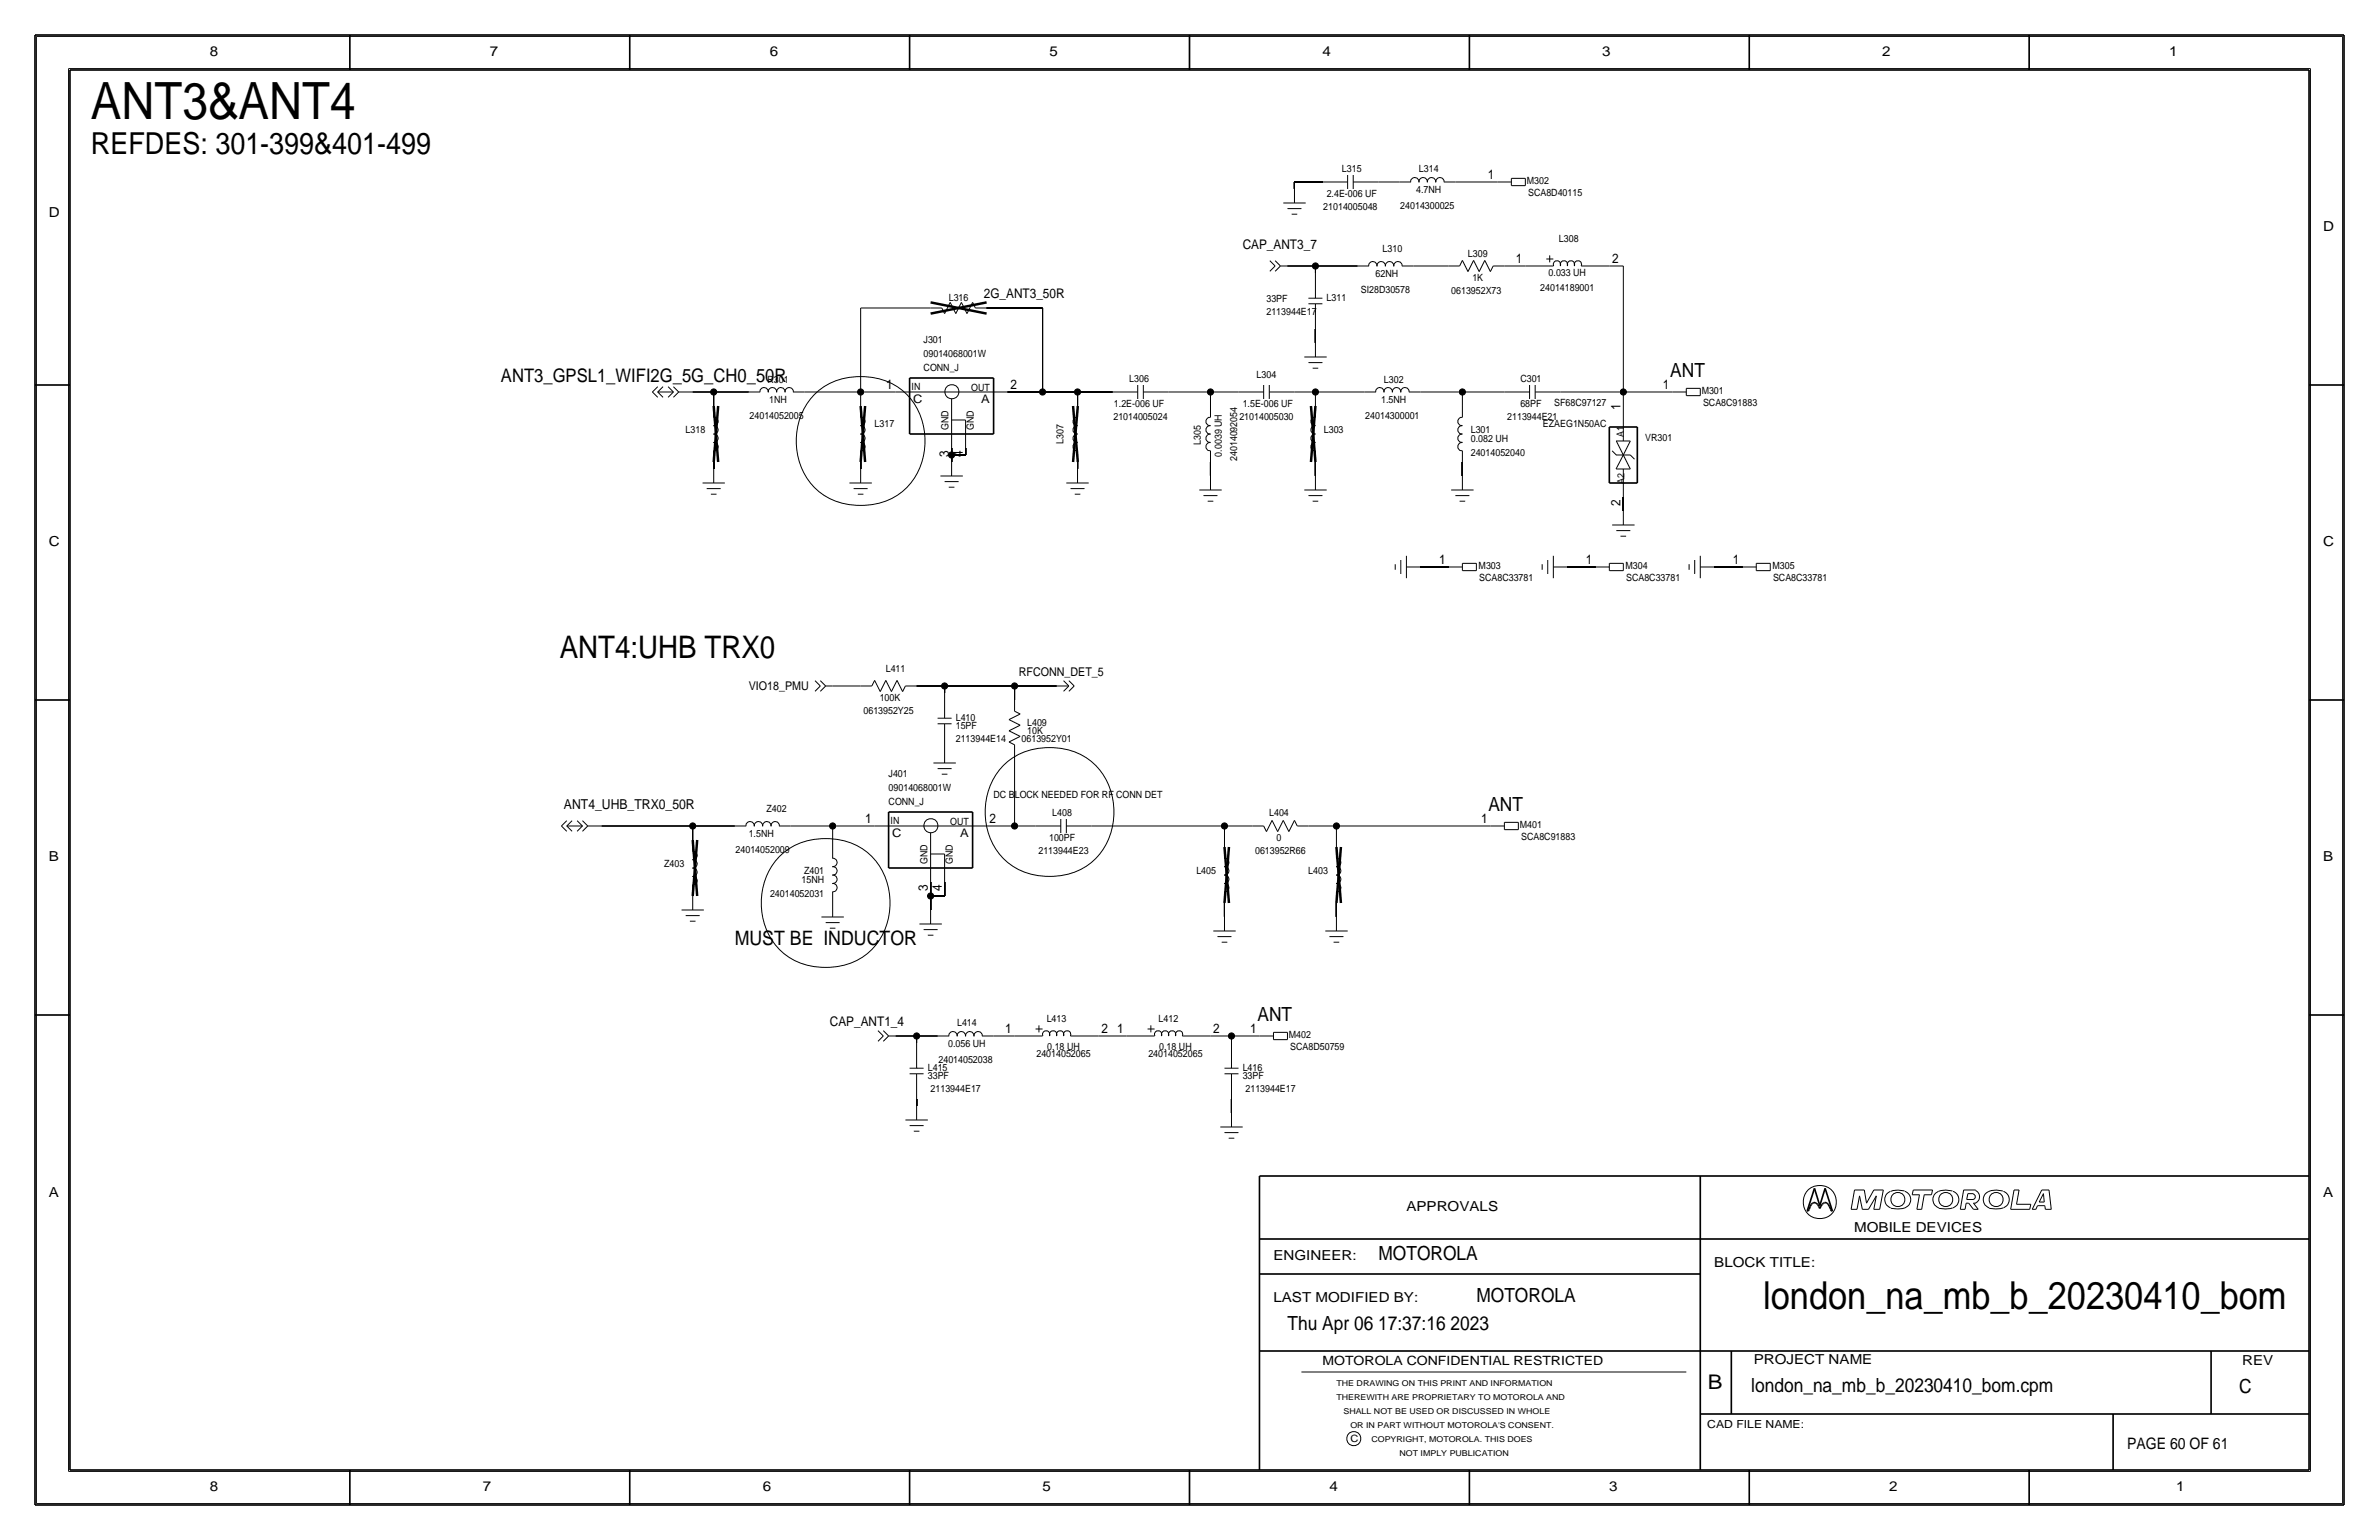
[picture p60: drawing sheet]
<svg xmlns="http://www.w3.org/2000/svg" width="432mm" height="279mm" viewBox="0 0 432 279" stroke-linecap="round" stroke-linejoin="round" font-family="sans-serif">
<defs><g id="words">
<text font-size="9.3" x="16.5" y="21.6">ANT3&amp;ANT4</text>
<text font-size="7" x="320" y="237.5">london_na_mb_b_20230410_bom</text>
<text font-size="5.6" x="101.6" y="119.4">ANT4:UHB TRX0</text>
<text font-size="5.5" x="16.5" y="27.9">REFDES: 301-399&amp;401-499</text>
<text font-size="3.7" x="310" y="252.1">B</text>
<text font-size="3.6" x="133.3" y="171.4">MUST BE INDUCTOR</text>
<g font-size="3.5">
<text x="303.2" y="68.3">ANT</text>
<text x="270.2" y="147.1">ANT</text>
<text x="228.2" y="185.2">ANT</text>
<text x="250.2" y="228.6">MOTOROLA</text>
<text x="268" y="236.2">MOTOROLA</text>
<text x="233.7" y="241.3">Thu Apr 06 17:37:16 2023</text>
<text x="317.9" y="252.6">london_na_mb_b_20230410_bom.cpm</text>
<text x="406.4" y="252.7">C</text>
</g>
<text font-size="3.4" x="90.9" y="69.3">ANT3_GPSL1_WIFI2G_5G_CH0_50R</text>
<text font-size="2.9" x="386.1" y="262.9">PAGE 60 OF 61</text>
<g font-size="2.5">
<text x="38.1" y="10.2">8</text>
<text x="88.9" y="10.2">7</text>
<text x="139.7" y="10.2">6</text>
<text x="190.5" y="10.2">5</text>
<text x="240" y="10.2">4</text>
<text x="290.8" y="10.2">3</text>
<text x="341.6" y="10.2">2</text>
<text x="393.7" y="10.2">1</text>
<text x="8.9" y="39.4">D</text>
<text x="421.6" y="41.9">D</text>
<text x="8.9" y="99.1">C</text>
<text x="421.6" y="99.1">C</text>
<text x="102.4" y="146.8">ANT4_UHB_TRX0_50R</text>
<text x="8.9" y="156.2">B</text>
<text x="421.6" y="156.2">B</text>
<text x="8.9" y="217.2">A</text>
<text x="255.3" y="219.7">APPROVALS</text>
<text x="421.6" y="217.2">A</text>
<text x="336.5" y="223.5">MOBILE DEVICES</text>
<text x="231.1" y="228.6">ENGINEER:</text>
<text x="311.1" y="229.9">BLOCK TITLE:</text>
<text x="231.1" y="236.2">LAST MODIFIED BY:</text>
<text x="318.3" y="247.5">PROJECT NAME</text>
<text x="407" y="247.6">REV</text>
<text x="38.1" y="270.5">8</text>
<text x="87.6" y="270.5">7</text>
<text x="138.4" y="270.5">6</text>
<text x="189.2" y="270.5">5</text>
<text x="241.3" y="270.5">4</text>
<text x="292.1" y="270.5">3</text>
<text x="342.9" y="270.5">2</text>
<text x="395" y="270.5">1</text>
</g>
<g font-size="2.4">
<text x="270.1" y="32.5">1</text>
<text x="225.6" y="45.2">CAP_ANT3_7</text>
<text x="275.2" y="47.8">1</text>
<text x="292.6" y="47.8">2</text>
<text x="178.6" y="54.1">2G_ANT3_50R</text>
<text x="160.9" y="70.6">1</text>
<text x="183.4" y="70.6">2</text>
<text x="301.8" y="70.6">1</text>
<text x="294.1" y="74.4" transform="rotate(-90 294.1 74.4)">1</text>
<text x="172.2" y="83" transform="rotate(-90 172.2 83)">3</text>
<text x="174.8" y="83" transform="rotate(-90 174.8 83)">4</text>
<text x="294.1" y="91.9" transform="rotate(-90 294.1 91.9)">2</text>
<text x="261.2" y="102.4">1</text>
<text x="287.9" y="102.4">1</text>
<text x="314.5" y="102.4">1</text>
<text x="157" y="149.4">1</text>
<text x="179.6" y="149.4">2</text>
<text x="268.8" y="149.4">1</text>
<text x="168.4" y="161.7" transform="rotate(-90 168.4 161.7)">3</text>
<text x="170.9" y="161.7" transform="rotate(-90 170.9 161.7)">4</text>
<text x="150.6" y="186.2">CAP_ANT1_4</text>
<text x="182.4" y="187.5">1</text>
<text x="199.9" y="187.5">2</text>
<text x="202.8" y="187.5">1</text>
<text x="220.2" y="187.5">2</text>
<text x="226.9" y="187.5">1</text>
</g>
<text font-size="2.3" x="240" y="247.6">MOTOROLA CONFIDENTIAL RESTRICTED</text>
<g font-size="2.2">
<text x="135.9" y="125.2">VIO18_PMU</text>
<text x="184.9" y="122.7">RFCONN_DET_5</text>
</g>
<g font-size="2.1">
<text x="165.8" y="73.2">C</text>
<text x="178.1" y="73.2">A</text>
<text x="162" y="151.9">C</text>
<text x="174.3" y="151.9">A</text>
</g>
<text font-size="2" x="309.9" y="259.1">CAD FILE NAME:</text>
<g font-size="1.8">
<text x="240.8" y="35.8">2.4E-006 UF</text>
<text x="243.6" y="31.2">L315</text>
<text x="257.1" y="35.1">4.7NH</text>
<text x="257.5" y="31.3">L314</text>
<text x="277.1" y="33.4">M302</text>
<text x="277.4" y="35.6">SCA8D40115</text>
<text x="240.2" y="38.1">21014005048</text>
<text x="254.2" y="37.8">24014300025</text>
<text x="250.9" y="45.7">L310</text>
<text x="266.4" y="46.6">L309</text>
<text x="282.9" y="44">L308</text>
<text x="247" y="53.1">SI28D30578</text>
<text x="249.7" y="50.3">62NH</text>
<text x="263.4" y="53.3">0613952X73</text>
<text x="267.2" y="50.9">1K</text>
<text x="279.6" y="52.8">24014189001</text>
<text x="281.1" y="50">0.033 UH</text>
<text x="172.2" y="54.6">L316</text>
<text x="229.9" y="57.1">2113944E17</text>
<text x="229.9" y="54.9">33PF</text>
<text x="240.8" y="54.6">L311</text>
<text x="167.6" y="64.8">09014068001W</text>
<text x="167.6" y="62.2">J301</text>
<text x="139.3" y="69.5">R301</text>
<text x="165.5" y="70.8">IN</text>
<text x="167.6" y="67.3">CONN_J</text>
<text x="176.3" y="70.9">OUT</text>
<text x="205" y="69.3">L306</text>
<text x="228.1" y="68.6">L304</text>
<text x="251.2" y="69.5">L302</text>
<text x="276" y="69.3">C301</text>
<text x="308.9" y="71.5">M301</text>
<text x="136" y="75.9">24014052005</text>
<text x="139.6" y="73.2">1NH</text>
<text x="158.7" y="77.5">L317</text>
<text x="202.1" y="76.2">21014005024</text>
<text x="202.2" y="73.9">1.2E-006 UF</text>
<text x="224.9" y="76.2">21014005030</text>
<text x="225.6" y="73.9">1.5E-006 UF</text>
<text x="247.8" y="75.9">24014300001</text>
<text x="250.7" y="73.2">1.5NH</text>
<text x="273.6" y="76.2">2113944E21</text>
<text x="276" y="73.9">68PF</text>
<text x="280.1" y="77.5">EZAEG1N50AC</text>
<text x="282.1" y="73.7">SF68C97127</text>
<text x="309.1" y="73.7">SCA8C91883</text>
<text x="124.4" y="78.5">L318</text>
<text x="172.2" y="78.1" transform="rotate(-90 172.2 78.1)">GND</text>
<text x="176.7" y="78.1" transform="rotate(-90 176.7 78.1)">GND</text>
<text x="193" y="80.5" transform="rotate(-90 193 80.5)">L307</text>
<text x="217.9" y="80.8" transform="rotate(-90 217.9 80.8)">L305</text>
<text x="221.7" y="82.8" transform="rotate(-90 221.7 82.8)">0.0039 UH</text>
<text x="224.5" y="83.7" transform="rotate(-90 224.5 83.7)">24014092054</text>
<text x="240.3" y="78.5">L303</text>
<text x="267" y="80.3">0.082 UH</text>
<text x="267" y="82.8">24014052040</text>
<text x="267" y="78.5">L301</text>
<text x="294.7" y="79.3" transform="rotate(-90 294.7 79.3)">A1</text>
<text x="298.6" y="80">VR301</text>
<text x="294.8" y="87.9" transform="rotate(-90 294.8 87.9)">A2</text>
<text x="268.4" y="103.3">M303</text>
<text x="268.5" y="105.4">SCA8C33781</text>
<text x="295" y="103.3">M304</text>
<text x="295.1" y="105.4">SCA8C33781</text>
<text x="321.7" y="103.3">M305</text>
<text x="321.8" y="105.4">SCA8C33781</text>
<text x="160.8" y="121.9">L411</text>
<text x="156.7" y="129.5">0613952Y25</text>
<text x="159.7" y="127.1">100K</text>
<text x="173.5" y="130.8">L410</text>
<text x="186.4" y="131.7">L409</text>
<text x="173.5" y="132.3">15PF</text>
<text x="173.5" y="134.6">2113944E14</text>
<text x="185.4" y="134.6">0613952Y01</text>
<text x="186.4" y="133.2">10K</text>
<text x="161.3" y="143.5">09014068001W</text>
<text x="161.3" y="141">J401</text>
<text x="139.1" y="147.3">Z402</text>
<text x="161.3" y="146.1">CONN_J</text>
<text x="161.6" y="149.6">IN</text>
<text x="172.5" y="149.6">OUT</text>
<text x="180.3" y="144.8">DC BLOCK NEEDED FOR RF CONN DET</text>
<text x="191" y="148.1">L408</text>
<text x="230.4" y="148.1">L404</text>
<text x="133.5" y="154.7">24014052009</text>
<text x="135.9" y="151.9">1.5NH</text>
<text x="188.5" y="154.9">2113944E23</text>
<text x="190.4" y="152.7">100PF</text>
<text x="227.8" y="154.9">0613952R66</text>
<text x="231.7" y="152.5">0</text>
<text x="275.8" y="150.3">M401</text>
<text x="276.1" y="152.4">SCA8C91883</text>
<text x="120.5" y="157.3">Z403</text>
<text x="145.5" y="160.3">15NH</text>
<text x="145.9" y="158.5">Z401</text>
<text x="168.4" y="156.8" transform="rotate(-90 168.4 156.8)">GND</text>
<text x="172.9" y="156.8" transform="rotate(-90 172.9 156.8)">GND</text>
<text x="217.1" y="158.5">L405</text>
<text x="237.5" y="158.5">L403</text>
<text x="139.8" y="162.8">24014052031</text>
<text x="190" y="185.4">L413</text>
<text x="210.3" y="185.4">L412</text>
<text x="172.1" y="190">0.056 UH</text>
<text x="173.7" y="186.2">L414</text>
<text x="188.1" y="191.8">24014052065</text>
<text x="190.1" y="190.5">0.18 UH</text>
<text x="208.4" y="191.8">24014052065</text>
<text x="210.4" y="190.5">0.18 UH</text>
<text x="233.9" y="188.4">M402</text>
<text x="234.2" y="190.5">SCA8D50759</text>
<text x="168.4" y="194.3">L415</text>
<text x="168.4" y="195.8">33PF</text>
<text x="170.3" y="192.8">24014052038</text>
<text x="225.6" y="194.3">L416</text>
<text x="225.6" y="195.8">33PF</text>
<text x="168.9" y="198.1">2113944E17</text>
<text x="226.1" y="198.1">2113944E17</text>
<text x="245.1" y="261.6">C</text>
</g>
<g font-size="1.5">
<text x="242.6" y="251.5">THE DRAWING ON THIS PRINT AND INFORMATION</text>
<text x="242.6" y="254">THEREWITH ARE PROPRIETARY TO MOTOROLA AND</text>
<text x="243.8" y="256.5">SHALL NOT BE USED OR DISCUSSED IN WHOLE</text>
<text x="245.1" y="259.1">OR IN PART WITHOUT MOTOROLA'S CONSENT.</text>
<text x="248.9" y="261.6">COPYRIGHT, MOTOROLA. THIS DOES</text>
<text x="254" y="264.2">NOT IMPLY PUBLICATION</text>
</g>
</g></defs>
<!-- layer: Nets -->
<g fill="none" stroke="#000" stroke-width=".18">
<path d="M234.9 33v1.3zM234.9 33h5.1zM250.2 33h3.8zM264.2 33h7.6zM156.2 55.9v15.2zM156.2 55.9h12.7zM179.1 55.9h10.1zM189.2 55.9v15.2zM233.7 48.3h5.1zM238.8 59.7v2.5zM238.8 48.3v1.2zM238.8 48.3h7.6z"/>
<path d="M256.5 48.3h6.4zM273 48.3h3.9zM292.1 48.3h2.5zM294.6 48.3v22.8zM125.7 71.1h3.8zM129.5 71.1v2.6zM129.5 71.1h6.4zM146 71.1h10.2zM148.3 71.2a12.6 12.6 0 0 1 15.9 0 12.4 12.4 0 0 1 0 17.7 12.6 12.6 0 0 1-15.9 0 12.4 12.4 0 0 1 0-17.7zM156.2 71.1v2.6zM156.2 71.1h6.4zM182.9 71.1h6.3z"/>
<path d="M189.2 71.1h6.4zM195.6 71.1v2.6zM195.6 71.1h6.3zM212.1 71.1h7.6zM219.7 71.1v2.6zM219.7 71.1h5.1zM234.9 71.1h3.9zM238.8 71.1v2.6zM238.8 71.1h8.8zM257.8 71.1h7.6zM265.4 71.1v2.6zM265.4 71.1h7.6z"/>
<path d="M283.2 71.1h11.4zM294.6 71.1v3.8zM294.6 71.1h8.9zM129.5 83.8v1.3zM156.2 83.8v1.3zM172.7 82.5v1.3zM172.7 81.3v1.2zM172.7 82.5h2.6zM175.3 81.3v1.2zM195.6 83.8v1.3zM219.7 83.8v2.6zM238.8 83.8v2.6z"/>
<path d="M265.4 83.8v2.6zM294.6 90.2v2.5zM257.8 102.9h5.1zM284.5 102.9h5.1zM311.1 102.9h5.1zM151.1 124.5h5.1zM166.4 124.5h5zM171.4 124.5v1.2zM171.4 124.5h12.7zM182.5 138.5a12.6 12.6 0 0 1 16 0 12.4 12.4 0 0 1 0 17.7 12.6 12.6 0 0 1-16 0 12.4 12.4 0 0 1 0-17.7zM184.1 137.2v12.7zM184.1 124.5v2.5z"/>
<path d="M184.1 124.5h7.7zM109.2 149.9h16.5zM125.7 149.9v2.5zM125.7 149.9h7.6zM141.9 155a12.6 12.6 0 0 1 15.9 0 12.4 12.4 0 0 1 0 17.7 12.6 12.6 0 0 1-15.9 0 12.4 12.4 0 0 1 0-17.7zM143.5 149.9h7.6zM151.1 149.9v3.8zM151.1 149.9h7.6zM179.1 149.9h5zM184.1 149.9h3.9zM198.1 149.9h24.1zM222.2 149.9v3.8z"/>
<path d="M222.2 149.9h5.1zM237.5 149.9h5.1zM242.6 149.9v3.8zM242.6 149.9h27.9zM168.9 162.6v2.5zM168.9 160v2.6zM168.9 162.6h2.5zM171.4 160v2.6zM222.2 163.8v2.6zM242.6 163.8v2.6zM162.6 188h3.8zM166.4 199.4v1.3z"/>
<path d="M166.4 188v1.2zM166.4 188h3.8zM180.3 188h3.8zM199.4 188h5.1zM219.7 188h3.8zM223.5 199.4v2.5zM223.5 188v1.2zM223.5 188h5.1z"/>
</g>
<g fill="#000" stroke="#000" stroke-width=".18">
<circle cx="238.8" cy="48.3" r=".56"/>
<circle cx="129.5" cy="71.1" r=".56"/>
<circle cx="156.2" cy="71.1" r=".56"/>
<circle cx="189.2" cy="71.1" r=".56"/>
<circle cx="195.6" cy="71.1" r=".56"/>
<circle cx="219.7" cy="71.1" r=".56"/>
<circle cx="238.8" cy="71.1" r=".56"/>
<circle cx="265.4" cy="71.1" r=".56"/>
<circle cx="294.6" cy="71.1" r=".56"/>
<circle cx="172.7" cy="82.5" r=".56"/>
<circle cx="171.4" cy="124.5" r=".56"/>
<circle cx="184.1" cy="124.5" r=".56"/>
<circle cx="125.7" cy="149.9" r=".56"/>
<circle cx="151.1" cy="149.9" r=".56"/>
<circle cx="184.1" cy="149.9" r=".56"/>
<circle cx="222.2" cy="149.9" r=".56"/>
<circle cx="242.6" cy="149.9" r=".56"/>
<circle cx="168.9" cy="162.6" r=".56"/>
<circle cx="166.4" cy="188" r=".56"/>
<circle cx="223.5" cy="188" r=".56"/>
</g>
<!-- layer: Components -->
<g fill="none" stroke="#000" stroke-width=".18">
<path d="M232.9 36.8h4.1zM233.7 37.8h2.5zM234.4 38.9h1.1zM234.9 34.3v2.5zM240 33h4.6zM244.6 31.8v2.5zM245.6 33h4.6zM245.6 31.8v2.5zM254 33h2zM256 33.1a.75 .75 0 0 1 .8-.9 .75 .75 0 0 1 .7 .9M257.6 33.1a.75 .75 0 0 1 .7-.9 .75 .75 0 0 1 .7 .9M259.1 33.1a.75 .75 0 0 1 .7-.9 .75 .75 0 0 1 .8 .9"/>
<path d="M260.6 33.1a.75 .75 0 0 1 .7-.9 .75 .75 0 0 1 .8 .9M262.1 33h2.1zM271.8 33h2.5zM274.3 32.4v1.3zM274.3 32.4h2.6zM274.3 33.7h2.6zM276.9 32.4v1.3zM168.9 55.9h2zM170.9 55.9l.5 1zM172.5 54.9l1 2zM172.5 54.9l-1.1 2zM174.5 54.9l1 2z"/>
<path d="M174.5 54.9l-1 2zM176.5 54.9l.5 1zM176.5 54.9l-1 2zM177 55.9h2.1zM230.5 47.3l.9 1zM231.4 48.3l-.9 .9zM231.4 49.2l1-.9zM231.4 47.3l1 1zM232.4 48.3h1.3zM237.5 54.1h2.5zM237.5 55.1h2.5zM238.8 55.1v4.6z"/>
<path d="M238.8 49.5v4.6zM246.4 48.3h2zM248.4 48.3a.75 .75 0 0 1 .7-.8 .75 .75 0 0 1 .8 .8M249.9 48.3a.75 .75 0 0 1 .8-.8 .75 .75 0 0 1 .7 .8M251.5 48.3a.75 .75 0 0 1 .7-.8 .75 .75 0 0 1 .7 .8M253 48.3a.75 .75 0 0 1 .7-.8 .75 .75 0 0 1 .8 .8M254.5 48.3h2zM262.9 48.3h2zM265.4 47.2l-.5 1.1zM265.4 47.2l1 2.1zM267.5 47.2l-1.1 2.1zM267.5 47.2l1 2.1z"/>
<path d="M269.5 47.2l-1 2.1zM269.5 47.2l1 2.1zM271 48.3h2zM271 48.3l-.5 1zM276.9 48.3h5zM280.7 47h1.2zM281.3 46.3v1.3zM282 48.3a.64 .64 0 0 1 .6-1 .64 .64 0 0 1 .6 1M283.3 48.3a.64 .64 0 0 1 .5-1 .64 .64 0 0 1 .6 1M284.5 48.3a.64 .64 0 0 1 .6-1 .64 .64 0 0 1 .6 1M285.8 48.3a.64 .64 0 0 1 .6-1 .64 .64 0 0 1 .6 1M287 48.3h5.1z"/>
<path d="M118.4 71.1l1 1zM118.4 71.1l1-.9zM119.4 71.1l.9 1zM119.4 71.1h2.8zM119.4 71.1l.9-.9zM121.3 70.2l.9 .9zM122.2 71.1l-.9 1zM122.2 72.1l1-1zM122.2 70.2l1 .9zM123.2 71.1h2.5zM129.5 75.7a.75 .75 0 0 1 .8 .8 .75 .75 0 0 1-.8 .7M129.5 78.8a.75 .75 0 0 1 .8 .7 .75 .75 0 0 1-.8 .8"/>
<path d="M129.5 77.3a.75 .75 0 0 1 .8 .7 .75 .75 0 0 1-.8 .7M129.5 73.7v2zM135.9 71.1h2zM137.9 71.2a.75 .75 0 0 1 .8-.9 .75 .75 0 0 1 .7 .9M139.4 71.2a.75 .75 0 0 1 .8-.9 .75 .75 0 0 1 .7 .9M141 71.2a.75 .75 0 0 1 .7-.9 .75 .75 0 0 1 .7 .9M142.5 71.2a.75 .75 0 0 1 .7-.9 .75 .75 0 0 1 .8 .9M144 71.1h2zM156.2 75.7a.75 .75 0 0 1 .8 .8 .75 .75 0 0 1-.8 .7M156.2 78.8a.75 .75 0 0 1 .8 .7 .75 .75 0 0 1-.8 .8M156.2 77.3a.75 .75 0 0 1 .8 .7 .75 .75 0 0 1-.8 .7M156.2 73.7v2z"/>
<path d="M162.6 71.1h20.3zM172.7 72.4v8.9zM172.7 76.2h2.6zM175.3 76.2v5.1zM195.6 73.7v2zM195.6 78.8a.74 .74 0 0 0-.9 .7 .74 .74 0 0 0 .9 .8M195.6 75.7a.74 .74 0 0 0-.9 .8 .74 .74 0 0 0 .9 .7M195.6 77.3a.74 .74 0 0 0-.9 .7 .74 .74 0 0 0 .9 .7M201.9 71.1h4.6zM206.5 69.8v2.6zM207.5 71.1h4.6zM207.5 69.8v2.6z"/>
<path d="M219.7 73.7v2zM219.7 78.8a.74 .74 0 0 0-.8 .7 .74 .74 0 0 0 .8 .8M219.7 75.7a.74 .74 0 0 0-.8 .8 .74 .74 0 0 0 .8 .7M219.7 77.3a.74 .74 0 0 0-.8 .7 .74 .74 0 0 0 .8 .7M224.8 71.1h4.6zM229.4 69.8v2.6zM230.4 71.1h4.5zM230.4 69.8v2.6zM236.7 64.8h4.1zM237.5 65.8h2.5zM238.3 66.8h1zM238.8 62.2v2.6z"/>
<path d="M238.8 73.7v2zM238.8 75.7a.74 .74 0 0 0-.9 .8 .74 .74 0 0 0 .9 .7M238.8 78.8a.74 .74 0 0 0-.9 .7 .74 .74 0 0 0 .9 .8M238.8 77.3a.74 .74 0 0 0-.9 .7 .74 .74 0 0 0 .9 .7M247.6 71.1h2.1zM249.7 71.2a.75 .75 0 0 1 .7-.9 .75 .75 0 0 1 .8 .9M251.2 71.2a.75 .75 0 0 1 .7-.9 .75 .75 0 0 1 .8 .9M252.7 71.2a.75 .75 0 0 1 .8-.9 .75 .75 0 0 1 .7 .9M254.3 71.2a.75 .75 0 0 1 .7-.9 .75 .75 0 0 1 .7 .9M255.8 71.1h2zM265.4 73.7v2zM265.4 75.7a.74 .74 0 0 0-.8 .8 .74 .74 0 0 0 .8 .7"/>
<path d="M265.4 78.8a.74 .74 0 0 0-.8 .7 .74 .74 0 0 0 .8 .8M265.4 77.3a.74 .74 0 0 0-.8 .7 .74 .74 0 0 0 .8 .7M273 71.1h4.6zM277.6 69.8v2.6zM278.6 71.1h4.6zM278.6 69.8v2.6zM294.6 74.9v5.1zM303.5 71.1h2.6zM306.1 70.5v1.3zM306.1 70.5h2.5zM306.1 71.8h2.5zM308.6 70.5v1.3z"/>
<path d="M127.5 87.6h4.1zM128.3 88.6h2.5zM129 89.7h1zM129.5 80.3a.75 .75 0 0 1 .8 .8 .75 .75 0 0 1-.8 .7M129.5 85.1v2.5zM129.5 81.8v2zM154.2 87.6h4zM154.9 88.6h2.6zM155.7 89.7h1zM156.2 80.3a.75 .75 0 0 1 .8 .8 .75 .75 0 0 1-.8 .7M156.2 81.8v2zM156.2 85.1v2.5z"/>
<path d="M170.7 86.4h4.1zM171.4 87.4h2.6zM172.2 88.4h1zM172.7 83.8v2.6zM193.5 87.6h4.1zM194.3 88.6h2.5zM195.1 89.7h1zM195.6 81.8v2zM195.6 85.1v2.5zM195.6 80.3a.74 .74 0 0 0-.9 .8 .74 .74 0 0 0 .9 .7M217.7 88.9h4zM218.4 89.9h2.6z"/>
<path d="M219.2 90.9h1zM219.7 81.8v2zM219.7 86.4v2.5zM219.7 80.3a.74 .74 0 0 0-.8 .8 .74 .74 0 0 0 .8 .7M236.7 88.9h4.1zM237.5 89.9h2.5zM238.3 90.9h1zM238.8 86.4v2.5zM238.8 81.8v2zM238.8 80.3a.74 .74 0 0 0-.9 .8 .74 .74 0 0 0 .9 .7M263.4 88.9h4.1zM264.2 89.9h2.5z"/>
<path d="M264.9 90.9h1zM265.4 81.8v2zM265.4 86.4v2.5zM265.4 80.3a.74 .74 0 0 0-.8 .8 .74 .74 0 0 0 .8 .7M292.6 81.8l.8 .7zM292.6 95.2h4.1zM293.3 80h2.6zM293.3 82.5h2.6zM293.4 85.1h2.5zM293.4 80l2.5 5.1zM293.4 96.3h2.5zM294.1 97.3h1z"/>
<path d="M294.6 85.1v5.1zM294.6 82.5l-1.3 2.6zM294.6 92.7v2.5zM295.9 80l-1.3 2.5zM295.9 82.5l.8 .8zM253.2 102.4v1zM254.3 101.6v2.5zM255.3 102.9h2.5zM255.3 100.8v4.1zM262.9 102.9h2.5zM265.4 102.2v1.3zM265.4 102.2h2.6z"/>
<path d="M265.4 103.5h2.6zM268 102.2v1.3zM279.9 102.4v1zM280.9 101.6v2.5zM281.9 102.9h2.6zM281.9 100.8v4.1zM289.6 102.9h2.5zM292.1 102.2v1.3zM292.1 102.2h2.5zM292.1 103.5h2.5zM294.6 102.2v1.3zM306.6 102.4v1z"/>
<path d="M307.6 101.6v2.5zM308.6 102.9h2.5zM308.6 100.8v4.1zM316.2 102.9h2.6zM318.8 102.2v1.3zM318.8 102.2h2.5zM318.8 103.5h2.5zM321.3 102.2v1.3zM147.9 123.5l1 1zM148.9 124.5l-1 .9zM148.9 123.5l1 1zM149.9 124.5l-1 .9z"/>
<path d="M149.9 124.5h1.2zM156.2 124.5h2zM158.7 123.4l-.5 1.1zM158.7 123.4l1.1 2.1zM160.8 123.4l-1 2.1zM160.8 123.4l1 2.1zM162.8 123.4l-1 2.1zM162.8 123.4l1 2.1zM164.3 124.5h2.1zM164.3 124.5l-.5 1zM169.4 138.4h4.1zM170.2 130.3h2.5z"/>
<path d="M170.2 131.3h2.5zM170.2 139.4h2.5zM171.4 131.3v4.6zM171.4 125.7v4.6zM171.4 135.9v2.5zM183.1 132.6l2.1-1zM183.1 130.6l2.1 1zM183.1 132.6l2.1 1zM183.1 134.6l2.1-1zM183.1 130.6l2.1-1.1zM183.1 134.6l1 .5zM184.1 127v2z"/>
<path d="M184.1 135.1v2.1zM184.1 129l1.1 .5zM191.8 124.5h2.2zM193 123.5l1 1zM194 125.4l1-.9zM194 123.5l1 1zM194 124.5l-1 .9zM101.9 149.9l1 .9zM101.9 149.9l1-1zM102.9 149.9l.9 .9zM102.9 149.9h2.8zM102.9 149.9l.9-1z"/>
<path d="M104.7 150.8l1-.9zM104.7 148.9l1 1zM105.7 148.9l1 1zM106.7 149.9l-1 .9zM106.7 149.9h2.5zM125.7 154.5a.75 .75 0 0 1 .8 .7 .75 .75 0 0 1-.8 .8M125.7 157.5a.75 .75 0 0 1 .8 .8 .75 .75 0 0 1-.8 .7M125.7 159.1a.75 .75 0 0 1 .8 .7 .75 .75 0 0 1-.8 .7M125.7 156a.75 .75 0 0 1 .8 .7 .75 .75 0 0 1-.8 .8M125.7 152.4v2zM133.3 149.9h2.1zM135.4 149.9a.75 .75 0 0 1 .7-.8 .75 .75 0 0 1 .8 .8"/>
<path d="M136.9 149.9a.75 .75 0 0 1 .7-.8 .75 .75 0 0 1 .8 .8M138.4 149.9a.75 .75 0 0 1 .8-.8 .75 .75 0 0 1 .7 .8M140 149.9a.75 .75 0 0 1 .7-.8 .75 .75 0 0 1 .7 .8M141.5 149.9h2zM151.1 155.8a.75 .75 0 0 1 .8 .7 .75 .75 0 0 1-.8 .7M151.1 158.8a.75 .75 0 0 1 .8 .7 .75 .75 0 0 1-.8 .8M151.1 157.3a.75 .75 0 0 1 .8 .7 .75 .75 0 0 1-.8 .8M151.1 153.7v2zM158.7 149.9h20.4zM168.9 151.1v8.9zM168.9 154.9h2.5zM170.9 140.5h1.1z"/>
<path d="M171.4 154.9v5.1zM188 149.9h4.5zM192.5 148.6v2.5zM193.5 149.9h4.6zM193.5 148.6v2.5zM222.2 155.8a.75 .75 0 0 1 .9 .7 .75 .75 0 0 1-.9 .7M222.2 158.8a.75 .75 0 0 1 .9 .7 .75 .75 0 0 1-.9 .8M222.2 157.3a.75 .75 0 0 1 .9 .7 .75 .75 0 0 1-.9 .8M222.2 153.7v2zM227.3 149.9h2.1zM229.4 149.9l.5 1zM230.9 148.8l1 2.1z"/>
<path d="M230.9 148.8l-1 2.1zM232.9 148.8l1 2.1zM232.9 148.8l-1 2.1zM234.9 148.8l.6 1.1zM234.9 148.8l-1 2.1zM235.5 149.9h2zM242.5 155.8a.75 .75 0 0 1 .9 .7 .75 .75 0 0 1-.9 .7M242.5 158.8a.75 .75 0 0 1 .9 .7 .75 .75 0 0 1-.9 .8M242.5 157.3a.75 .75 0 0 1 .9 .7 .75 .75 0 0 1-.9 .8M242.6 153.7v2zM270.5 149.9h2.5zM273 149.2v1.3z"/>
<path d="M273 149.2h2.6zM273 150.5h2.6zM275.6 149.2v1.3zM123.7 165.1h4.1zM124.5 166.1h2.5zM125.2 167.1h1zM125.7 160.5v2.1zM125.7 162.6v2.5zM149.1 166.4h4.1zM149.9 167.4h2.5zM150.6 168.4h1zM151.1 160.3a.75 .75 0 0 1 .8 .8 .75 .75 0 0 1-.8 .7"/>
<path d="M151.1 161.8v2zM151.1 163.8v2.6zM166.9 167.6h4zM167.6 168.7h2.6zM168.4 169.7h1zM168.9 165.1v2.5zM220.2 168.9h4.1zM221 169.9h2.5zM221.7 170.9h1.1zM222.2 160.3a.75 .75 0 0 1 .9 .8 .75 .75 0 0 1-.9 .7M222.2 161.8v2zM222.2 166.4v2.5z"/>
<path d="M240.5 168.9h4.1zM241.3 169.9h2.5zM242.1 170.9h1zM242.5 160.3a.75 .75 0 0 1 .9 .8 .75 .75 0 0 1-.9 .7M242.6 166.4v2.5zM242.6 161.8v2zM159.4 187l.9 1zM160.3 188l-.9 .9zM160.3 188.9l1-.9zM160.3 187l1 1zM161.3 188h1.3zM165.1 193.8h2.5z"/>
<path d="M165.1 194.8h2.5zM166.4 194.8v4.6zM166.4 189.2v4.6zM170.2 188h2zM172.2 188a.75 .75 0 0 1 .7-.8 .75 .75 0 0 1 .8 .8M173.7 188a.75 .75 0 0 1 .8-.8 .75 .75 0 0 1 .7 .8M175.3 188a.75 .75 0 0 1 .7-.8 .75 .75 0 0 1 .7 .8M176.8 188a.75 .75 0 0 1 .7-.8 .75 .75 0 0 1 .8 .8M178.3 188h2zM184.1 188h5.1zM188 186.7h1.2zM188.6 186v1.3z"/>
<path d="M189.3 188a.64 .64 0 0 1 .6-1 .64 .64 0 0 1 .5 1M190.6 188a.64 .64 0 0 1 .5-1 .64 .64 0 0 1 .6 1M191.8 188a.64 .64 0 0 1 .6-1 .64 .64 0 0 1 .6 1M193.1 188a.64 .64 0 0 1 .6-1 .64 .64 0 0 1 .6 1M194.3 188h5.1zM204.5 188h5zM208.3 186.7h1.2zM208.9 186v1.3zM209.6 188a.64 .64 0 0 1 .6-1 .64 .64 0 0 1 .6 1M210.9 188a.64 .64 0 0 1 .6-1 .64 .64 0 0 1 .5 1M212.1 188a.64 .64 0 0 1 .6-1 .64 .64 0 0 1 .6 1M213.4 188a.64 .64 0 0 1 .6-1 .64 .64 0 0 1 .6 1"/>
<path d="M214.6 188h5.1zM222.2 193.8h2.6zM222.2 194.8h2.6zM223.5 194.8v4.6zM223.5 189.2v4.6zM228.6 188h2.5zM231.1 187.3v1.3zM231.1 187.3h2.6zM231.1 188.6h2.6zM233.7 187.3v1.3zM164.3 203.2h4.1zM165.1 204.2h2.5z"/>
<path d="M165.9 205.2h1zM166.4 200.7v2.5zM221.5 204.5h4.1zM222.2 205.5h2.6zM223 206.5h1zM223.5 201.9v2.6z"/>
<circle cx="172.8" cy="71.1" r="1.28"/>
<circle cx="169" cy="149.8" r="1.28"/>
</g>
<g fill="none" stroke="#000" stroke-width=".45">
<path d="M168.9 56.9l10.2-2zM168.9 54.9l10.2 2zM129.5 73.7l.9 10.1zM130.4 73.7l-.9 10.1zM156.2 73.7l.8 10.1zM157 73.7l-.8 10.1zM194.8 73.7l.8 10.1zM195.6 73.7l-.8 10.1zM237.9 73.7l.9 10.1zM238.8 73.7l-.9 10.1zM125.7 152.4l.8 10.2zM126.5 152.4l-.8 10.2z"/>
<path d="M222.2 153.7l.9 10.1zM223.1 153.7l-.9 10.1zM242.6 153.7l.8 10.1zM243.4 153.7l-.8 10.1z"/>
</g>
<path d="M165.1 68.6h15.2zM165.1 78.7h15.2zM165.1 68.6v10.1zM180.3 68.6v10.1zM292.1 77.5v10.1zM292.1 77.5h5.1zM297.2 77.5v10.1zM292.1 87.6h5.1zM161.3 147.3h15.2zM161.3 157.5h15.2zM161.3 147.3v10.2zM176.5 147.3v10.2z" fill="none" stroke="#000" stroke-width=".3"/>
<!-- layer: Page Border and Title Block -->
<g fill="none" stroke="#000" stroke-width=".3">
<path d="M6.3 6.4h419.1zM6.3 6.4v266.6zM12.7 12.7h406.4zM12.7 12.7v254zM63.5 6.4v6.3zM114.3 6.4v6.3zM165.1 6.4v6.3zM215.9 6.4v6.3zM266.7 6.4v6.3zM317.5 6.4v6.3zM368.3 6.4v6.3zM419.1 12.7v254z"/>
<path d="M425.4 6.4v266.6zM6.3 69.8h6.4zM419.1 69.8h6.3zM6.3 127h6.4zM419.1 127h6.3zM6.3 184.1h6.4zM419.1 184.1h6.3zM228.6 213.4v53.3zM228.6 213.4h190.5zM308.6 213.4v53.3zM328 219.7h.2zM328.4 219.4l-.2 .3z"/>
<path d="M328.6 218.8l-.2 .6zM328.8 218.5l-.2 .3zM329 218.3l.2-.1zM329 218.3l-.2 .2zM329.2 218.2h.2zM329.3 215.6l1 3.1zM329.3 215.6l-1.3 4.1zM329.4 218.2l.2 .1zM329.6 218.3l.3 .2zM329.9 218.5l.2 .3zM330.1 218.8l.2 .5zM330.5 218.8l-.2 .5z"/>
<path d="M330.8 218.5l-.3 .3zM331 218.3l-.2 .2zM331 218.3l.2-.1zM331.2 218.2h.2zM331.3 215.6l1.3 4.1zM331.3 215.6l-1 3.1zM331.4 218.2l.2 .1zM331.6 218.3l.2 .2zM331.8 218.5l.2 .3zM332 218.8l.3 .6zM332.3 219.4l.1 .3zM332.4 219.7h.2z"/>
<path d="M228.6 224.8h190.5zM228.6 231.1h80zM228.6 245.1h190.5zM308.6 256.5h110.5zM314.2 245.1v11.4zM383.5 256.5v10.2zM401.3 245.1v11.4zM6.3 273h419.1zM12.7 266.7h406.4zM63.5 266.7v6.3zM114.3 266.7v6.3zM165.1 266.7v6.3z"/>
<path d="M215.9 266.7v6.3zM266.7 266.7v6.3zM317.5 266.7v6.3zM368.3 266.7v6.3z"/>
</g>
<g fill="none" stroke="#000" stroke-width=".18">
<path d="M6.6 6.6h418.6zM6.6 6.6v266.2zM12.4 12.4h407zM12.4 12.4v254.6zM419.4 12.4v254.6zM425.2 6.6v266.2zM336 219.4h1.1zM336.6 215.9h1.8zM336.6 215.9l-.6 3.5zM337.5 217l-.4 2.4zM337.5 217l.5 2.4zM338 219.4h1.1z"/>
<path d="M338.4 215.9l.4 2.4zM340.1 215.9l-1.3 2.4zM340.1 215.9h1.7zM340.1 219.4h1.1zM340.6 217l-.5 2.4zM340.6 217l-1.5 2.4zM341.8 215.9l-.6 3.5zM343.1 216.2a1.6 1.6 0 0 0-1 1.5 1.6 1.6 0 0 0 1.1 1.5M345.7 216.1h-.2a4 4 0 0 0-2.3 .1M345.7 216.2a1.59 1.59 0 0 1 1.1 1.5 1.59 1.59 0 0 1-1.1 1.5 5.1 5.1 0 0 1-2.5 0M347.1 216.8h1.3zM347.3 215.9l-.2 .9z"/>
<path d="M347.3 215.9h3.5zM347.9 219.4h.9zM348.4 216.8l-.5 2.6zM349.2 216.8l-.4 2.6zM349.2 216.8h1.4zM350.8 215.9l-.2 .9zM354.4 216.1a3.1 3.1 0 0 0-3.3 .7 1.62 1.62 0 0 0 .8 2.4M354.4 219.2a5.1 5.1 0 0 1-2.5 0M354.5 216.2a1.59 1.59 0 0 1 1 1.5 1.59 1.59 0 0 1-1 1.5M355.8 219.4h.9zM356.4 215.9l-.6 3.5zM356.4 215.9h2.2z"/>
<path d="M356.9 218.3h.4zM356.9 218.3l-.2 1.1zM357 217.6h1.2zM357.2 216.6l-.2 1zM357.2 216.6h1zM357.3 218.3l.9 1.1zM358.1 216.7a.5 .5 0 0 1 .4 .4 .5 .5 0 0 1-.4 .5M358.2 219.4h.9zM358.2 218.3l.9 1.1zM358.2 218.3h.4zM358.5 216a1.24 1.24 0 0 1 .8 1.1 1.24 1.24 0 0 1-.8 1.2M363.5 216.1a3.1 3.1 0 0 0-3.3 .7 1.62 1.62 0 0 0 .8 2.4"/>
<path d="M363.6 219.2a5.1 5.1 0 0 1-2.6 0M363.6 216.2a1.59 1.59 0 0 1 1.1 1.5 1.59 1.59 0 0 1-1.1 1.5M364.9 219.4h3.5zM365.6 215.9l-.7 3.5zM365.6 215.9h.9zM366 218.5h2.6zM366.5 215.9l-.5 2.6zM368.6 218.5l-.2 .9zM368.9 219.4h.6zM369.8 218.7l-.3 .7zM369.8 218.7h1.3zM370.1 218.1h.9z"/>
<path d="M370.6 215.9l-1.7 3.5zM370.6 215.9h1.3zM370.9 216.6l-.8 1.5zM370.9 216.6l.1 1.5zM371.1 218.7l.1 .7zM371.2 219.4h1.1zM371.9 215.9l.4 3.5zM236.2 248.9h69.9zM6.6 272.8h418.6zM12.4 267h407z"/>
<circle cx="330.3" cy="218.1" r="3"/>
<circle cx="344.5" cy="217.6" r="1.28"/>
<circle cx="353.2" cy="217.6" r="1.28"/>
<circle cx="362.3" cy="217.6" r="1.28"/>
<circle cx="245.7" cy="261" r="1.28"/>
</g>
<use href="#words"/>
</svg>
